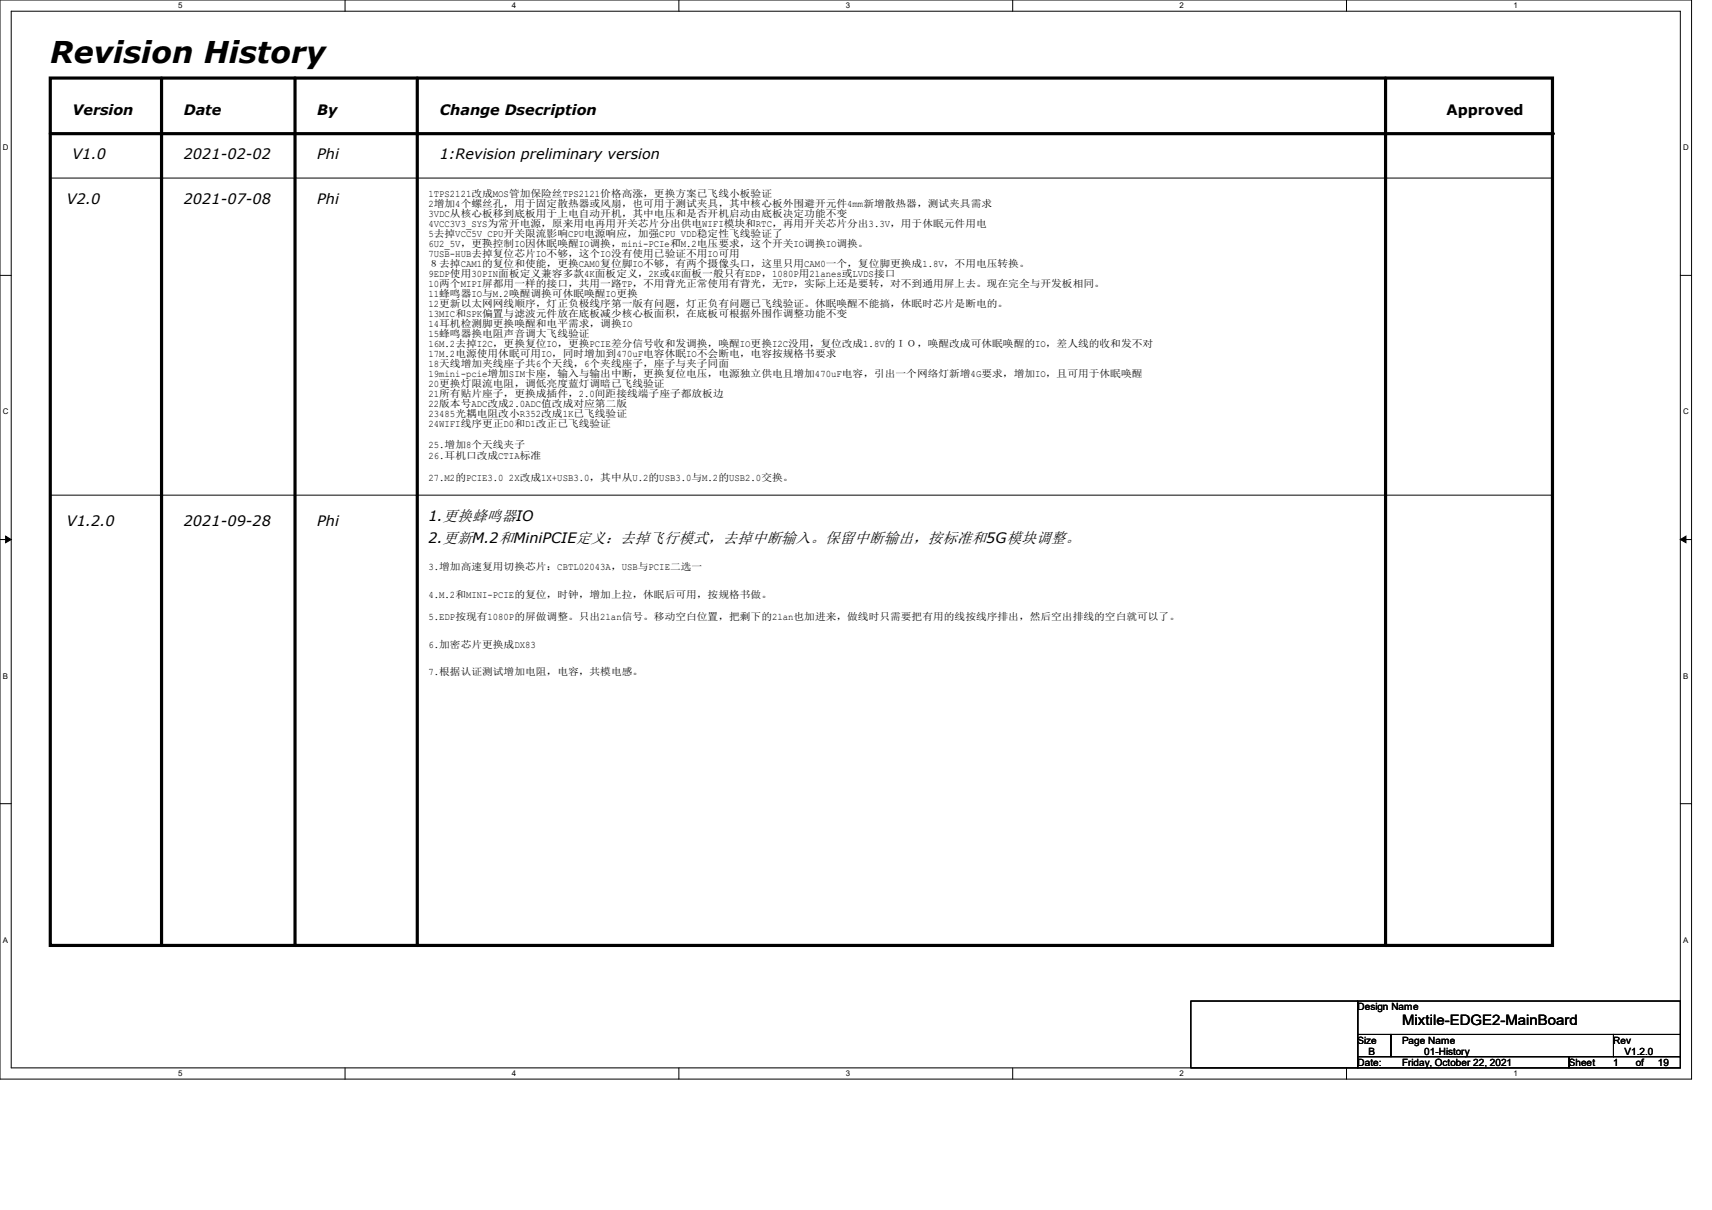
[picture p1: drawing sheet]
<svg xmlns="http://www.w3.org/2000/svg" width="297mm" height="210mm" viewBox="0 0 297 210" stroke-linecap="round" stroke-linejoin="round" font-family="sans-serif">
<defs><g id="words">
<text font-size="5.2" x="8.7" y="11">Revision History</text>
<g font-size="2.5">
<text x="12.6" y="19.9">Version</text>
<text x="31.9" y="19.9">Date</text>
<text x="55" y="19.9">By</text>
<text x="76.3" y="19.9">Change Dsecription</text>
<text x="250.9" y="19.9">Approved</text>
<text x="12.6" y="27.6">V1.0</text>
<text x="31.9" y="27.6">2021-02-02</text>
<text x="55" y="27.6">Phi</text>
<text x="76.3" y="27.6">1:Revision preliminary version</text>
<text x="11.6" y="35.4">V2.0</text>
<text x="31.9" y="35.4">2021-07-08</text>
<text x="55" y="35.4">Phi</text>
<text x="11.6" y="91.4">V1.2.0</text>
<text x="31.9" y="91.4">2021-09-28</text>
<text x="55" y="91.4">Phi</text>
<text x="74.3" y="90.4">1.更换蜂鸣器IO</text>
<text x="74.3" y="94.2">2.更新M.2和MiniPCIE定义：去掉飞行模式，去掉中断输入。保留中断输出，按标准和5G模块调整。</text>
<text x="243.2" y="177.9">Mixtile-EDGE2-MainBoard</text>
</g>
<g font-size="1.7">
<text x="74.3" y="34.2">1TPS2121改成MOS管加保险丝TPS2121价格高涨，更换方案已飞线小板验证</text>
<text x="74.3" y="36">2增加4个螺丝孔，用于固定散热器或风扇，也可用于测试夹具，其中核心板外围避开元件4mm新增散热器，测试夹具需求</text>
<text x="74.3" y="37.7">3VDC从核心板移到底板用于上电自动开机，其中电压和是否开机启动由底板决定功能不变</text>
<text x="74.3" y="39.5">4VCC3V3_SYS为常开电源，原来用电再用开关芯片分出供电WIFI模块和RTC，再用开关芯片分出3.3V，用于休眠元件用电</text>
<text x="74.3" y="41.2">5去掉VCC5V_CPU开关限流影响CPU电源响应，加强CPU_VDD稳定性飞线验证了</text>
<text x="74.3" y="42.9">6U2_5V，更换控制IO因休眠唤醒IO调换，mini-PCIe和M.2电压要求，这个开关IO调换IO调换。</text>
<text x="74.3" y="44.7">7USB-HUB去掉复位芯片IO不够，这个IO没有使用已验证不用IO可用</text>
<text x="74.3" y="46.4">８去掉CAM1的复位和使能，更换CAM0复位脚IO不够，有两个摄像头口，这里只用CAM0一个，复位脚更换成1.8V，不用电压转换。</text>
<text x="74.3" y="48.1">9EDP使用30PIN面板定义兼容多款4K面板定义，2K或4K面板一般只有EDP，1080P用2lanes或LVDS接口</text>
<text x="74.3" y="49.9">10两个MIPI屏都用一样的接口，共用一路TP，不用背光正常使用有背光，无TP，实际上还是要转，对不到通用屏上去。现在完全与开发板相同。</text>
<text x="74.3" y="51.6">11蜂鸣器IO与M.2唤醒调换可休眠唤醒IO更换</text>
<text x="74.3" y="53.3">12更新以太网网线顺序，灯正负极线序第一版有问题，灯正负有问题已飞线验证。休眠唤醒不能搞，休眠时芯片是断电的。</text>
<text x="74.3" y="55.1">13MIC和SPK偏置与滤波元件放在底板减少核心板面积，在底板可根据外围作调整功能不变</text>
<text x="74.3" y="56.8">14耳机检测脚更换唤醒和电平需求，调换IO</text>
<text x="74.3" y="58.5">15蜂鸣器换电阻声音调大飞线验证</text>
<text x="74.3" y="60.3">16M.2去掉I2C，更换复位IO，更换PCIE差分信号收和发调换，唤醒IO更换I2C没用，复位改成1.8V的ＩＯ，唤醒改成可休眠唤醒的IO，差人线的收和发不对</text>
<text x="74.3" y="62">17M.2电源使用休眠可用IO，同时增加到470uF电容休眠IO不会断电，电容按规格书要求</text>
<text x="74.3" y="63.8">18天线增加夹线座子共6个天线，6个夹线座子，座子与夹子同面</text>
<text x="74.3" y="65.5">19mini-pcie增加SIM卡座，输入与输出中断，更换复位电压，电源独立供电且增加470uF电容，引出一个网络灯新增4G要求，增加IO，且可用于休眠唤醒</text>
<text x="74.3" y="67.2">20更换灯限流电阻，调低亮度蓝灯调暗已飞线验证</text>
<text x="74.3" y="69">21所有贴片座子，更换成插件，2.0间距接线端子座子都放板边</text>
<text x="74.3" y="70.7">22版本号ADC改成2.0ADC值改成对应第二版</text>
<text x="74.3" y="72.4">23485光耦电阻改小R352改成1K已飞线验证</text>
<text x="74.3" y="74.2">24WIFI线序更正D0和D1改正已飞线验证</text>
<text x="74.3" y="77.7">25.增加8个天线夹子</text>
<text x="74.3" y="79.6">26.耳机口改成CTIA标准</text>
<text x="74.3" y="83.4">27.M2的PCIE3.0 2X改成1X+USB3.0，其中从U.2的USB3.0与M.2的USB2.0交换。</text>
<text x="74.3" y="98.9">3.增加高速复用切换芯片：CBTL02043A，USB与PCIE二选一</text>
<text x="74.3" y="103.7">4.M.2和MINI-PCIE的复位，时钟，增加上拉，休眠后可用，按规格书做。</text>
<text x="74.3" y="107.6">5.EDP按现有1080P的屏做调整。只出2lan信号。移动空白位置，把剩下的2lan也加进来，做线时只需要把有用的线按线序排出，然后空出排线的空白就可以了。</text>
<text x="74.3" y="112.4">6.加密芯片更换成DX83</text>
<text x="74.3" y="117.2">7.根据认证测试增加电阻，电容，共模电感。</text>
<text x="235.5" y="175.3">Design Name</text>
<text x="235.5" y="181.1">Size</text>
<text x="235.5" y="185">Date:</text>
<text x="237.4" y="183.1">B</text>
<text x="243.2" y="181.1">Page Name</text>
<text x="243.2" y="185">Friday, October 22, 2021</text>
<text x="247.1" y="183.1">01-History</text>
<text x="272.2" y="185">Sheet</text>
<text x="279.9" y="181.1">Rev</text>
<text x="279.9" y="185">1</text>
<text x="281.8" y="183.1">V1.2.0</text>
<text x="283.8" y="185">of</text>
<text x="287.6" y="185">19</text>
</g>
<g font-size="1.4">
<text x="30.9" y="1.4">5</text>
<text x="88.8" y="1.4">4</text>
<text x="146.7" y="1.4">3</text>
<text x="204.6" y="1.4">2</text>
<text x="262.6" y="1.4">1</text>
<text x=".5" y="26.1">D</text>
<text x="292" y="26.1">D</text>
<text x=".5" y="71.9">C</text>
<text x="292" y="71.9">C</text>
<text x=".5" y="117.8">B</text>
<text x="292" y="117.8">B</text>
<text x=".5" y="163.6">A</text>
<text x="292" y="163.6">A</text>
<text x="30.9" y="186.8">5</text>
<text x="88.8" y="186.8">4</text>
<text x="146.7" y="186.8">3</text>
<text x="204.6" y="186.8">2</text>
<text x="262.6" y="186.8">1</text>
</g>
</g></defs>
<path d="M0 0h293.5v187.3h-293.5zM1.9 1.9h289.6v183.4h-289.6z" fill="none" stroke="#000" stroke-width=".17"/>
<g fill="#fff">
<path d="M30.9 .2h.8v1.5h-.8z"/>
<path d="M30.9 185.5h.8v1.6h-.8z"/>
</g>
<path d="M59.9 0v1.9M59.9 185.3v2" fill="none" stroke="#000" stroke-width=".17"/>
<g fill="#fff">
<path d="M88.8 .2h.8v1.5h-.8z"/>
<path d="M88.8 185.5h.8v1.6h-.8z"/>
</g>
<path d="M117.8 0v1.9M117.8 185.3v2" fill="none" stroke="#000" stroke-width=".17"/>
<g fill="#fff">
<path d="M146.7 .2h.8v1.5h-.8z"/>
<path d="M146.7 185.5h.8v1.6h-.8z"/>
</g>
<path d="M175.7 0v1.9M175.7 185.3v2" fill="none" stroke="#000" stroke-width=".17"/>
<g fill="#fff">
<path d="M204.6 .2h.8v1.5h-.8z"/>
<path d="M204.6 185.5h.8v1.6h-.8z"/>
</g>
<path d="M233.6 0v1.9M233.6 185.3v2" fill="none" stroke="#000" stroke-width=".17"/>
<g fill="#fff">
<path d="M262.6 .2h.7v1.5h-.7z"/>
<path d="M262.6 185.5h.7v1.6h-.7z"/>
<path d="M.5 24.8h1v1.6h-1z"/>
<path d="M292 24.8h1v1.6h-1z"/>
<path d="M.5 70.7h1v1.5h-1z"/>
<path d="M292 70.7h1v1.5h-1z"/>
</g>
<path d="M0 47.8h1.9M291.5 47.8h2" fill="none" stroke="#000" stroke-width=".17"/>
<g fill="#fff">
<path d="M.5 116.5h.9v1.6h-.9z"/>
<path d="M292 116.5h.9v1.6h-.9z"/>
</g>
<path d="M0 93.6h1.9M291.5 93.6h2" fill="none" stroke="#000" stroke-width=".17"/>
<path d="M1 93l.9 .6-.9 .6zM291.5 93.6l1-.6v1.2z" fill="#000" stroke="#000" stroke-width=".17"/>
<g fill="#fff">
<path d="M.5 162.4h.9v1.5h-.9z"/>
<path d="M292 162.4h.9v1.5h-.9z"/>
</g>
<g fill="none" stroke="#000" stroke-width=".17">
<path d="M8.7 30.9h260.6M269.3 30.9h.1M8.7 85.9h260.6M269.3 85.9h.1M0 139.5h1.9M291.5 139.5h2M206.6 173.7h28.9v11.6h-28.9zM235.5 173.7h56v5.8h-56zM235.5 179.5h5.8v3.9h-5.8zM241.3 179.5h38.6v3.9h-38.6zM279.9 179.5h11.6v3.9h-11.6zM235.5 183.4h36.7v1.9h-36.7z"/>
<path d="M272.2 183.4h19.3v1.9h-19.3z"/>
</g>
<path d="M8.7 13.5h260.6v150.6h-260.6zM28 13.5v150.6M51.2 13.5v150.6M72.4 13.5v150.6M240.4 13.5v150.6M8.7 23.2h260.6" fill="none" stroke="#000" stroke-width=".55"/>
<g fill="#000">
<circle cx="269.3" cy="23.2" r=".28"/>
<circle cx="28" cy="164.1" r=".28"/>
<circle cx="51.2" cy="164.1" r=".28"/>
<circle cx="72.4" cy="164.1" r=".28"/>
<circle cx="240.4" cy="164.1" r=".28"/>
</g>
<use href="#words"/>
</svg>
